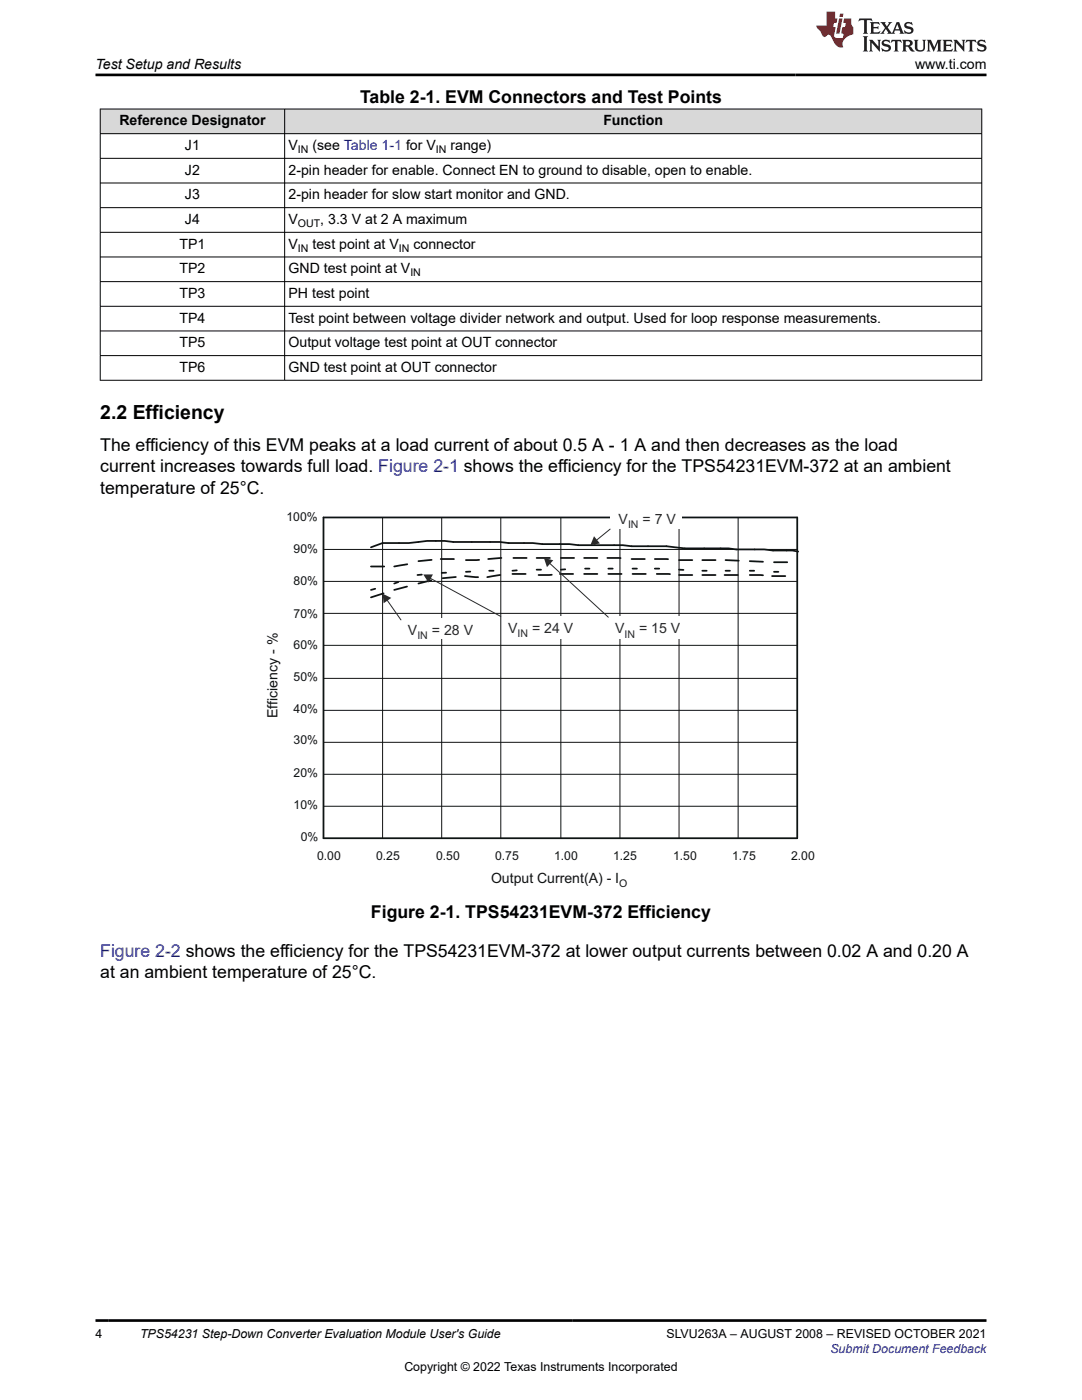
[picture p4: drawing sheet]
<svg xmlns="http://www.w3.org/2000/svg" width="216mm" height="279mm" viewBox="0 0 216 279" stroke-linecap="round" stroke-linejoin="round" font-family="sans-serif">
<defs><g id="words">
<text font-size="3.9" x="20" y="83.6">2.2 Efficiency</text>
<g font-size="3.5">
<text x="71.9" y="20.6">Table 2-1. EVM Connectors and Test Points</text>
<text x="20" y="90">The efficiency of this EVM peaks at a load current of about 0.5 A - 1 A and then decreases as the load</text>
<text x="20" y="94.3">current increases towards full load. Figure 2-1 shows the efficiency for the TPS54231EVM-372 at an ambient</text>
<text x="20" y="98.5">temperature of 25°C.</text>
<text x="74" y="183.2">Figure 2-1. TPS54231EVM-372 Efficiency</text>
<text x="20" y="195.2">at an ambient temperature of 25°C.</text>
</g>
<text font-size="3.5" fill="#00f" x="20" y="191">Figure 2-2 shows the efficiency for the TPS54231EVM-372 at lower output currents between 0.02 A and 0.20 A</text>
<g font-size="2.8">
<text x="19" y="13.8">Test Setup and Results</text>
<text x="182.6" y="13.8">www.ti.com</text>
<text x="23.8" y="25">Reference Designator</text>
<text x="36.9" y="30">J1</text>
<text x="57.6" y="30">V</text>
<text x="62.4" y="30">(see Table 1-1 for V</text>
<text x="89.9" y="30">range)</text>
<text x="120.4" y="25">Function</text>
<text x="36.9" y="34.9">J2</text>
<text x="57.6" y="34.9">2-pin header for enable. Connect EN to ground to disable, open to enable.</text>
<text x="36.9" y="39.8">J3</text>
<text x="57.6" y="39.8">2-pin header for slow start monitor and GND.</text>
<text x="36.9" y="44.7">J4</text>
<text x="57.6" y="44.7">V</text>
<text x="63.9" y="44.7">, 3.3 V at 2 A maximum</text>
<text x="35.8" y="49.6">TP1</text>
<text x="57.6" y="49.6">V</text>
<text x="62.4" y="49.6">test point at V</text>
<text x="82.5" y="49.6">connector</text>
<text x="35.8" y="54.6">TP2</text>
<text x="35.8" y="59.5">TP3</text>
<text x="57.6" y="54.6">GND test point at V</text>
<text x="57.6" y="59.5">PH test point</text>
<text x="35.8" y="64.4">TP4</text>
<text x="57.6" y="64.4">Test point between voltage divider network and output. Used for loop response measurements.</text>
<text x="35.8" y="69.3">TP5</text>
<text x="57.6" y="69.3">Output voltage test point at OUT connector</text>
<text x="35.8" y="74.2">TP6</text>
<text x="57.6" y="74.2">GND test point at OUT connector</text>
</g>
<g font-size="2.8" fill="#2b292a">
<text x="123.4" y="104.5">V</text>
<text x="128.2" y="104.5">= 7 V</text>
<text x="81.4" y="126.6">V</text>
<text x="86.2" y="126.6">= 28 V</text>
<text x="101.4" y="126.3">V</text>
<text x="106.2" y="126.3">= 24 V</text>
<text x="122.7" y="126.4">V</text>
<text x="127.5" y="126.4">= 15 V</text>
</g>
<g font-size="2.8" fill="#0d1413">
<text x="55.3" y="143.3" transform="rotate(-90 55.3 143.3)">Efficiency - %</text>
<text x="98" y="176.1">Output Current(A) - I</text>
</g>
<g font-size="2.5">
<text x="19" y="267.1">4</text>
<text x="27.9" y="267.1">TPS54231 Step-Down Converter Evaluation Module User's Guide</text>
<text x="133" y="267.1">SLVU263A – AUGUST 2008 – REVISED OCTOBER 2021</text>
<text x="80.7" y="273.5">Copyright © 2022 Texas Instruments Incorporated</text>
</g>
<text font-size="2.5" fill="#00f" x="165.7" y="270">Submit Document Feedback</text>
<g font-size="2.4" fill="#0d1413">
<text x="57.2" y="104.1">100%</text>
<text x="58.6" y="110.4">90%</text>
<text x="58.6" y="116.7">80%</text>
<text x="58.6" y="123.3">70%</text>
<text x="58.6" y="129.6">60%</text>
<text x="58.6" y="135.9">50%</text>
<text x="58.6" y="142.2">40%</text>
<text x="58.6" y="148.6">30%</text>
<text x="58.6" y="155.1">20%</text>
<text x="58.6" y="161.4">10%</text>
<text x="60" y="167.8">0%</text>
<text x="63.3" y="171.6">0.00</text>
<text x="75" y="171.6">0.25</text>
<text x="87" y="171.6">0.50</text>
<text x="98.8" y="171.6">0.75</text>
<text x="110.6" y="171.6">1.00</text>
<text x="122.3" y="171.6">1.25</text>
<text x="134.3" y="171.6">1.50</text>
<text x="146.1" y="171.6">1.75</text>
<text x="157.8" y="171.6">2.00</text>
</g>
<g font-size="2.1">
<text x="59.4" y="30.5">IN</text>
<text x="87" y="30.5">IN</text>
<text x="59.4" y="45.3">OUT</text>
<text x="59.4" y="50.2">IN</text>
<text x="79.6" y="50.2">IN</text>
<text x="81.9" y="55.1">IN</text>
</g>
<g font-size="2.1" fill="#2b292a">
<text x="125.3" y="105.3">IN</text>
<text x="83.3" y="127.5">IN</text>
<text x="103.3" y="127.1">IN</text>
<text x="124.6" y="127.2">IN</text>
</g>
<text font-size="2.1" fill="#0d1413" x="123.6" y="177">O</text>
</g></defs>
<g fill="#d8d8d8">
<path d="M20 21.8h175.9v4.9h-175.9z" fill-rule="evenodd"/>
<path d="M20.1 21.8h36.6v4.8h-36.6z" fill-rule="evenodd"/>
<path d="M56.9 21.8h138.9v4.8h-138.9z" fill-rule="evenodd"/>
</g>
<g fill="none" stroke="#000" stroke-width=".2">
<path d="M19.9 21.8h176.1M19.9 26.7h176.1M19.9 31.6h176.1M19.9 36.5h176.1M20 21.7v54.3M56.8 21.7v54.3M195.9 21.7v54.3M19.9 41.4h176.1M19.9 46.4h176.1M19.9 51.3h176.1M19.9 56.2h176.1M19.9 61.1h176.1"/>
<path d="M19.9 66h176.1M19.9 71h176.1M19.9 75.9h176.1"/>
</g>
<g fill="none" stroke="#0d1413" stroke-width=".2">
<path d="M64.5 116h94.6M64.5 109.7h94.6M76.3 103.3v64M88.1 103.3v64M99.9 103.3v64M111.9 103.3v64M123.7 103.3v64M135.5 103.3v64M147.3 103.3v64M64.5 135.4h94.6M64.5 128.8h94.6M64.5 122.4h94.6"/>
<path d="M64.5 154.5h94.6M64.5 148.1h94.6M64.5 141.8h94.6M64.5 160.9h94.6"/>
</g>
<path d="M64.5 103.3h94.6v64h-94.6zM74 109.2l2.3-.8a38.7 38.7 0 0 0 8.9-.4h3.5l1.8 .2h9.2l1.8 .2 12.2 .2 1.7 .2h8.9l1.7 .2h7l3.7 .4h8.7l1.5 .3h5.6l1.7 .2h3.9l1.2 .2" fill="none" stroke="#0d1413" stroke-width=".35"/>
<g fill="none" stroke="#0d1413" stroke-width=".35" stroke-dasharray="2.6 2.6">
<path d="M74 113.1h4.7M74 119.2l4.7-1.5M78.7 113.1l2.5-.5 2.3-.6M78.7 117.7l4.8-1.2M83.5 112l4.4-.4M83.5 116.5l4.8-1.1M87.9 111.6h2.6l2.5 .2M88.3 115.4l4.5-.4M92.8 115l2.1 .2h2.3M93 111.8h2.1l2.3-.2M97.2 115.2l2.5-.4 2.5-.3M97.4 111.6l2.5-.2h2.5"/>
<path d="M102.2 114.5h2.8l2.5 .3M102.4 111.4h4.7M107.1 111.4h4.8M107.5 114.8h2.1l2.1-.3M111.7 114.5h4.8M111.9 111.4h4.6M116.5 111.4h4.7M116.5 114.5h4.9M121.2 111.4h2.3l2.5 .2M121.4 114.5h4.8M126 111.6h4.7M126.2 114.5h4.8"/>
<path d="M130.7 111.6h2.3l2.5 .2M131 114.5h2.4l2.1 .3M135.5 111.8h4.6M135.5 114.8h4.6M140.1 111.8h4.7M140.1 114.8h4.5M144.6 114.8h5M144.8 111.8l4.8 .2M149.6 112l4.8 .2M149.6 114.8h2.1l2.4 .2M154.1 115h5M154.4 112.2h4.9"/>
</g>
<g fill="none" stroke="#0d1413" stroke-width=".35" stroke-dasharray=".9 4.4">
<path d="M74 117.7l4.7-1.2M78.7 116.5l4.6-1.7M83.3 114.8l4.8-.5M88.1 114.3l4.9-.2M93 114.1l4.6-.2M97.6 113.9h4.6M102.2 113.9l2.4-.2h2.5M107.1 113.7h4.8M111.9 113.7l2.5-.2h2.3M116.7 113.5h4.7M121.4 113.5h4.8M126.2 113.5h4.5"/>
<path d="M130.7 113.5h2.3l2.5 .2M135.5 113.7l4.6 .2M140.1 113.9h4.7M144.8 113.9h4.8M149.6 113.9h2.3l2.5 .2M154.4 114.1h4.9"/>
</g>
<g fill="#fff">
<path d="M121.2 123h15.7v4.5h-15.7z" fill-rule="evenodd"/>
<path d="M100.8 123h14.3v4.5h-14.3z" fill-rule="evenodd"/>
<path d="M80.3 123.4h15.6v4.1h-15.6z" fill-rule="evenodd"/>
<path d="M121.7 102h14.3v3.6h-14.3z" fill-rule="evenodd"/>
</g>
<path d="M121.7 105.6l-2.7 2.2" fill="none" stroke="#2b292a" stroke-width=".2"/>
<path d="M118.5 107l1.2 1.5-1.9 .3z" fill="#2b292a"/>
<path d="M77.2 119.7l2.8 4" fill="none" stroke="#2b292a" stroke-width=".2"/>
<path d="M76.3 118.5l1.8 .8-1.6 1.1z" fill="#2b292a"/>
<path d="M85.8 115.4l14.1 7.6" fill="none" stroke="#2b292a" stroke-width=".2"/>
<path d="M84.5 114.7l1.9-.1-.9 1.7z" fill="#2b292a"/>
<path d="M109.7 112.4l11.7 10.8" fill="none" stroke="#2b292a" stroke-width=".2"/>
<path d="M108.5 111.4l1.9 .4-1.3 1.4z" fill="#2b292a"/>
<path d="M171.5 3.7l-.2 .6 .5-.3h.6v.2v2.2l-.2 .3h1l-.2-.3v-2.2v-.2h.5l.5 .3-.1-.6zM173.6 4.4l.2 .4v1.6l-.2 .3h1.9l.1-.6a1.08 1.08 0 0 1-1.3 .2v-.6h.6l.4 .1v-.6l-.4 .2h-.6v-.6l.2-.1a1 1 0 0 1 1 .3l-.1-.6zM175.7 4.4l.9 1.2-1 1.1h.9l-.2-.2 .5-.7 .4 .7-.2 .2h1.6l-.2-.2 .2-.4h.9l.1 .4-.1 .2h.9l-.2-.3-.8-2h-.5l-.9 2.2-.9-1.1 .9-1.1h-.8l.2 .2-.4 .7-.4-.7 .2-.2zM179 4.8l.4 1h-.7zM180.7 4.6a.65 .65 0 0 0-.2 .7 .65 .65 0 0 0 .6 .4l.6 .2 .1 .2a.79 .79 0 0 1-.7 .4 .79 .79 0 0 1-.7-.5l.1 .7 .2-.1a.93 .93 0 0 0 1.1 .1 .93 .93 0 0 0 .4-.9 1.46 1.46 0 0 0-1.2-.6l-.1-.4a1.09 1.09 0 0 1 1.2 .2l-.2-.6-.1 .1-.5-.1zM172.2 7.2l.2 .4v2.3l-.2 .4h1l-.2-.4v-2.3l.2-.4zM173.4 7.9l.2 .4v1.6l-.2 .4h.8l-.3-.4 .1-1.4 1.6 1.8v-2l.2-.4h-.7l.1 .3 .1 1.1-1.2-1.4zM176.2 8.1a.65 .65 0 0 0-.2 .7 .65 .65 0 0 0 .6 .4l.6 .2 .1 .3a.79 .79 0 0 1-.7 .3 .79 .79 0 0 1-.7-.5l.1 .8 .2-.1a.93 .93 0 0 0 1.1 0 .93 .93 0 0 0 .4-.9 1.46 1.46 0 0 0-1.2-.6l-.1-.4a1.09 1.09 0 0 1 1.2 .2l-.1-.6-.2 .1-.5-.1zM177.9 7.9l-.1 .7a.63 .63 0 0 1 .8-.4v1.7l-.3 .4h1l-.2-.4v-1.7a.66 .66 0 0 1 .8 .4l-.1-.7zM180 7.9l.2 .4v1.6l-.2 .4h1l-.2-.2-.1-.8 .5 .1 .1 .1a.79 .79 0 0 0 1.2 .7l-1-1a.61 .61 0 0 0 .6-.6 .61 .61 0 0 0-.5-.6zM180.8 8.3l.1-.1a.47 .47 0 0 1 .5 .1 .47 .47 0 0 1 .1 .5l-.1 .2h-.7zM182.3 7.9l.2 .3a2.27 2.27 0 0 0 .4 1.9 1.04 1.04 0 0 0 1.7-.6v-1.3l.2-.3h-.8l.2 .4v1.2a.6 .6 0 0 1-.6 .5 .6 .6 0 0 1-.6-.5v-1.2l.3-.4zM184.9 7.9l.2 .4v1.6l-.2 .4h.8l-.3-.4v-1.5l.9 1.9 .9-1.9v1.5l-.3 .4h1l-.2-.4v-1.6l.2-.4h-.8l-.7 1.6-.6-1.6zM188.1 7.9l.2 .4v1.6l-.2 .4h1.9l.1-.6a1.09 1.09 0 0 1-1.3 .1v-.6h.6l.4 .2v-.7l-.4 .2h-.6v-.5l.2-.2a1.01 1.01 0 0 1 1 .3l-.1-.6zM190.2 7.9l.3 .4v1.6l-.3 .4h.8l-.2-.4v-1.4l1.6 1.8v-2l.2-.4h-.7l.2 .3v1.1l-1.2-1.4zM192.8 7.9l-.1 .7a.63 .63 0 0 1 .8-.4v1.7l-.3 .4h1l-.2-.4v-1.7a.66 .66 0 0 1 .8 .4l-.1-.7zM195.2 8.1a.65 .65 0 0 0-.2 .7 .65 .65 0 0 0 .6 .4l.6 .2 .2 .3a.79 .79 0 0 1-.7 .3 .79 .79 0 0 1-.7-.5l.1 .8 .2-.1a.93 .93 0 0 0 1 0 .93 .93 0 0 0 .5-.9 1.46 1.46 0 0 0-1.3-.6v-.4a1.09 1.09 0 0 1 1.2 .2l-.2-.6-.2 .1-.5-.1z" fill="#231f20"/>
<path d="M164.9 2.3v2.8h-2l.1 .4 .8 .9a.95 .95 0 0 0 1 .9 .59 .59 0 0 1 .5-.3 .59 .59 0 0 1 .5 .3l.4 .8a1.59 1.59 0 0 0 2.1 1.3 1.61 1.61 0 0 1 1-2.2l1-.4-.1-1.4a1.59 1.59 0 0 1-.3-1.7h-1.5l-.2 .9h.6l-.2 .8h-.5l-.2 1v.3h.4l-.1 .9h-.7a.73 .73 0 0 1-1-.6l.3-1.6h-.5l.1-.8h.5l.2-.9h-.5v-1.4zM167.4 3.7l-.6 3h.7l.6-3zM167.6 2.7l-.1 .7h.7l.1-.7z" fill="#ed1c24"/>
<path d="M19 15h177.8M19 263.5h177.8" fill="none" stroke="#000" stroke-width=".53"/>
<use href="#words"/>
</svg>
